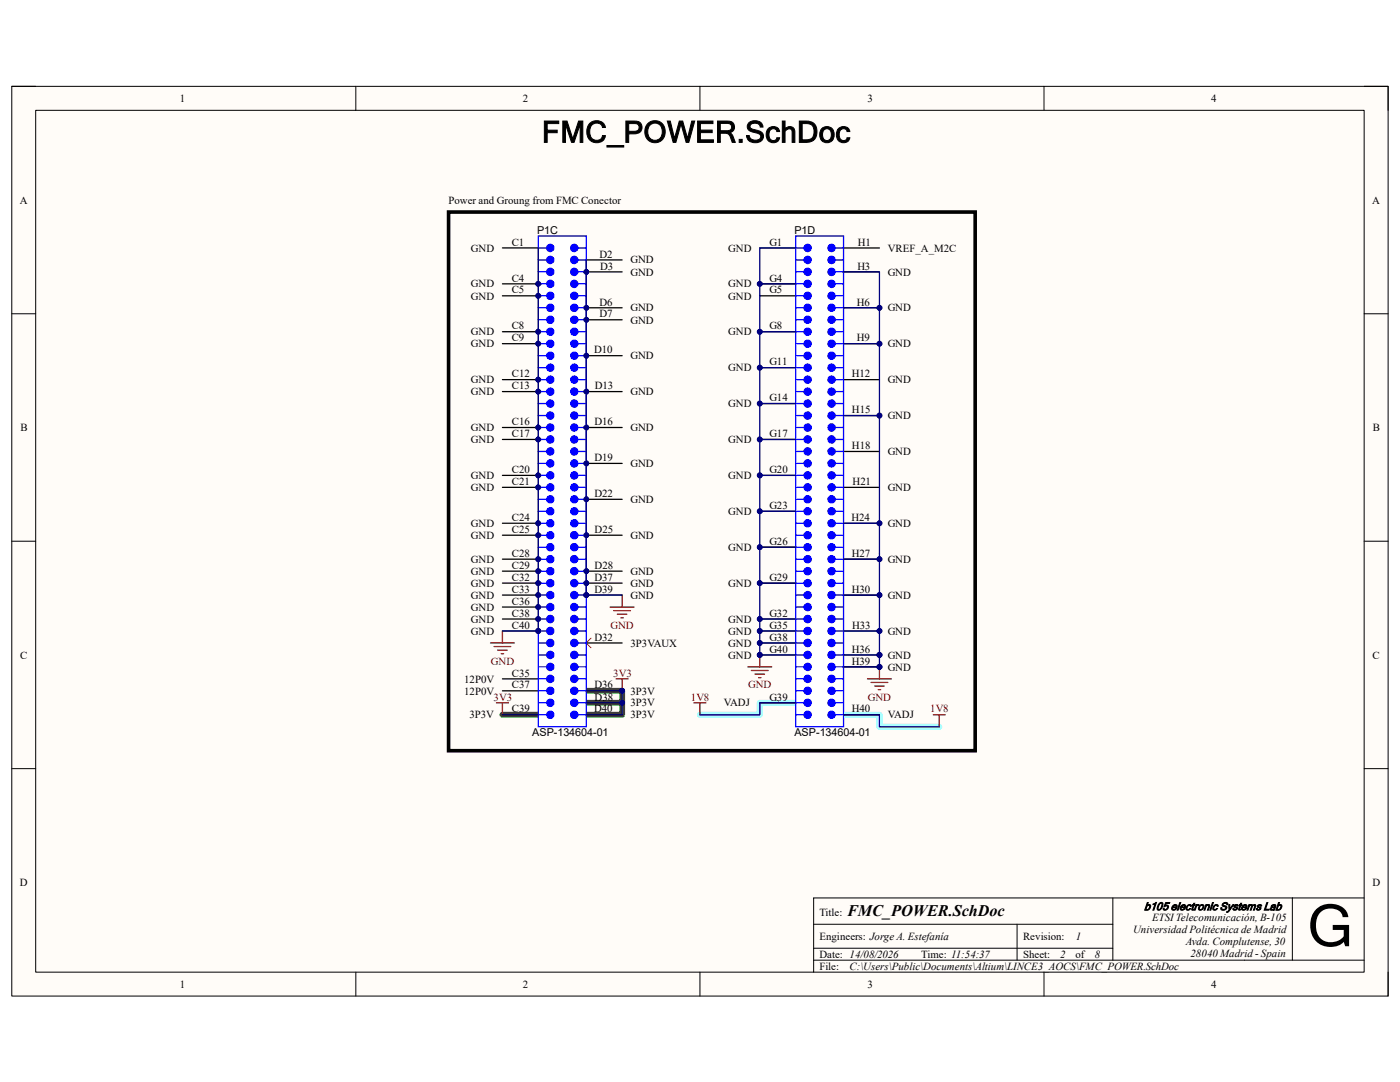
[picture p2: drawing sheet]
<svg xmlns="http://www.w3.org/2000/svg" width="279mm" height="216mm" viewBox="0 0 279 216" stroke-linecap="round" stroke-linejoin="round" font-family="sans-serif">
<defs><g id="words">
<text font-size="11.6" x="260.9" y="188.8">G</text>
<text font-size="5.9" x="108.2" y="28.4">FMC_POWER.SchDoc</text>
<text font-size="3.2" x="169" y="182.8">FMC_POWER.SchDoc</text>
<g font-size="2.2">
<text x="35.9" y="20.4">1</text>
<text x="104.4" y="20.4">2</text>
<text x="173.1" y="20.4">3</text>
<text x="241.7" y="20.4">4</text>
<text x="3.9" y="40.6">A</text>
<text x="89.5" y="40.6">Power and Groung from FMC Conector</text>
<text x="273.9" y="40.6">A</text>
<text x="107.2" y="46.7">P1C</text>
<text x="158.5" y="46.7">P1D</text>
<text x="94" y="50.2">GND</text>
<text x="102.2" y="49">C1</text>
<text x="119.7" y="51.4">D2</text>
<text x="119.8" y="53.8">D3</text>
<text x="125.8" y="52.6">GND</text>
<text x="145.3" y="50.2">GND</text>
<text x="153.5" y="49">G1</text>
<text x="171.1" y="53.8">H3</text>
<text x="171.2" y="49">H1</text>
<text x="177.2" y="50.2">VREF_A_M2C</text>
<text x="94" y="57.4">GND</text>
<text x="94" y="59.8">GND</text>
<text x="102.2" y="56.2">C4</text>
<text x="102.2" y="58.5">C5</text>
<text x="125.8" y="55">GND</text>
<text x="145.3" y="57.4">GND</text>
<text x="145.3" y="59.8">GND</text>
<text x="153.5" y="56.2">G4</text>
<text x="153.5" y="58.5">G5</text>
<text x="177.2" y="55">GND</text>
<text x="102.2" y="65.7">C8</text>
<text x="119.7" y="61">D6</text>
<text x="119.7" y="63.3">D7</text>
<text x="125.8" y="62.1">GND</text>
<text x="125.8" y="64.6">GND</text>
<text x="153.5" y="65.7">G8</text>
<text x="171" y="61">H6</text>
<text x="177.2" y="62.1">GND</text>
<text x="94" y="66.9">GND</text>
<text x="94" y="69.3">GND</text>
<text x="102.2" y="68.1">C9</text>
<text x="118.6" y="70.5">D10</text>
<text x="125.8" y="71.7">GND</text>
<text x="145.3" y="66.9">GND</text>
<text x="171" y="68.1">H9</text>
<text x="177.2" y="69.3">GND</text>
<text x="94" y="76.5">GND</text>
<text x="102.2" y="75.3">C12</text>
<text x="102.2" y="77.7">C13</text>
<text x="118.7" y="77.7">D13</text>
<text x="145.3" y="74.1">GND</text>
<text x="153.5" y="72.9">G11</text>
<text x="170" y="75.3">H12</text>
<text x="177.2" y="76.5">GND</text>
<text x="94" y="78.9">GND</text>
<text x="125.8" y="78.9">GND</text>
<text x="145.3" y="81.3">GND</text>
<text x="153.5" y="80.1">G14</text>
<text x="170" y="82.5">H15</text>
<text x="177.2" y="83.7">GND</text>
<text x="4.1" y="86">B</text>
<text x="94" y="86">GND</text>
<text x="94" y="88.4">GND</text>
<text x="102.2" y="84.8">C16</text>
<text x="102.2" y="87.2">C17</text>
<text x="118.6" y="84.8">D16</text>
<text x="125.8" y="86">GND</text>
<text x="145.3" y="88.4">GND</text>
<text x="153.5" y="87.2">G17</text>
<text x="170" y="89.6">H18</text>
<text x="274" y="86">B</text>
<text x="94" y="95.6">GND</text>
<text x="102.2" y="94.4">C20</text>
<text x="118.6" y="92">D19</text>
<text x="125.8" y="93.2">GND</text>
<text x="145.3" y="95.6">GND</text>
<text x="153.5" y="94.4">G20</text>
<text x="177.2" y="90.8">GND</text>
<text x="94" y="98">GND</text>
<text x="102.2" y="96.8">C21</text>
<text x="118.6" y="99.2">D22</text>
<text x="125.8" y="100.4">GND</text>
<text x="153.5" y="101.6">G23</text>
<text x="170.1" y="96.8">H21</text>
<text x="177.2" y="98">GND</text>
<text x="94" y="105.2">GND</text>
<text x="94" y="107.5">GND</text>
<text x="102.2" y="104">C24</text>
<text x="102.2" y="106.3">C25</text>
<text x="118.7" y="106.3">D25</text>
<text x="125.8" y="107.5">GND</text>
<text x="145.3" y="102.7">GND</text>
<text x="169.9" y="104">H24</text>
<text x="177.2" y="105.2">GND</text>
<text x="94" y="112.3">GND</text>
<text x="102.2" y="111.1">C28</text>
<text x="102.2" y="113.5">C29</text>
<text x="118.7" y="113.5">D28</text>
<text x="145.3" y="109.9">GND</text>
<text x="153.5" y="108.7">G26</text>
<text x="170" y="111.1">H27</text>
<text x="177.2" y="112.3">GND</text>
<text x="94" y="114.7">GND</text>
<text x="94" y="117.1">GND</text>
<text x="94" y="119.5">GND</text>
<text x="102.2" y="115.9">C32</text>
<text x="102.2" y="118.3">C33</text>
<text x="118.6" y="115.9">D37</text>
<text x="118.6" y="118.3">D39</text>
<text x="125.8" y="114.7">GND</text>
<text x="125.8" y="117.1">GND</text>
<text x="125.8" y="119.5">GND</text>
<text x="145.3" y="117.1">GND</text>
<text x="153.5" y="115.9">G29</text>
<text x="170" y="118.3">H30</text>
<text x="177.2" y="119.5">GND</text>
<text x="94" y="121.9">GND</text>
<text x="94" y="124.2">GND</text>
<text x="102.2" y="120.6">C36</text>
<text x="102.2" y="123.1">C38</text>
<text x="102.2" y="125.4">C40</text>
<text x="145.3" y="124.2">GND</text>
<text x="153.5" y="123.1">G32</text>
<text x="153.5" y="125.4">G35</text>
<text x="170.1" y="125.4">H33</text>
<text x="4" y="131.4">C</text>
<text x="94" y="126.7">GND</text>
<text x="118.6" y="127.8">D32</text>
<text x="125.8" y="129">3P3VAUX</text>
<text x="145.3" y="126.7">GND</text>
<text x="145.3" y="129">GND</text>
<text x="145.3" y="131.4">GND</text>
<text x="153.5" y="127.8">G38</text>
<text x="153.5" y="130.2">G40</text>
<text x="170" y="130.2">H36</text>
<text x="177.2" y="126.7">GND</text>
<text x="177.2" y="131.4">GND</text>
<text x="273.9" y="131.4">C</text>
<text x="92.6" y="136.2">12P0V</text>
<text x="102.2" y="135">C35</text>
<text x="102.2" y="137.4">C37</text>
<text x="118.6" y="137.4">D36</text>
<text x="170" y="132.6">H39</text>
<text x="177.2" y="133.8">GND</text>
<text x="92.6" y="138.6">12P0V</text>
<text x="93.7" y="143.3">3P3V</text>
<text x="102.2" y="142.2">C39</text>
<text x="118.6" y="142.2">D40</text>
<text x="118.7" y="139.8">D38</text>
<text x="125.8" y="138.6">3P3V</text>
<text x="125.8" y="141">3P3V</text>
<text x="125.8" y="143.3">3P3V</text>
<text x="144.4" y="141">VADJ</text>
<text x="153.5" y="139.8">G39</text>
<text x="170" y="142.2">H40</text>
<text x="177.2" y="143.3">VADJ</text>
<text x="106.2" y="146.9">ASP-134604-01</text>
<text x="158.5" y="146.9">ASP-134604-01</text>
<text x="4" y="176.8">D</text>
<text x="273.9" y="176.8">D</text>
<text x="163.5" y="182.8">Title:</text>
<text x="228.3" y="181.6">b105 electronic Systems Lab</text>
<text x="230" y="183.7">ETSI Telecomunicación, B-105</text>
<text x="163.5" y="187.5">Engineers: Jorge A. Estefanía</text>
<text x="163.5" y="191.1">Date: 14/08/2026</text>
<text x="183.9" y="191.1">Time: 11:54:37</text>
<text x="204.2" y="187.5">Revision:</text>
<text x="204.2" y="191.1">Sheet:</text>
<text x="211.6" y="191.1">2</text>
<text x="214.7" y="191.1">of</text>
<text x="214.7" y="187.5">1</text>
<text x="218.5" y="191.1">8</text>
<text x="226.1" y="186.1">Universidad Politécnica de Madrid</text>
<text x="236.6" y="188.5">Avda. Complutense, 30</text>
<text x="237.6" y="190.9">28040 Madrid - Spain</text>
<text x="35.9" y="197.1">1</text>
<text x="104.4" y="197.1">2</text>
<text x="163.5" y="193.5">File:</text>
<text x="169.5" y="193.5">C:\Users\Public\Documents\Altium\LINCE3_AOCS\FMC_POWER.SchDoc</text>
<text x="173.1" y="197.1">3</text>
<text x="241.7" y="197.1">4</text>
</g>
<g font-size="2.2" fill="#800000">
<text x="121.8" y="125.4">GND</text>
<text x="98" y="132.6">GND</text>
<text x="122.4" y="135">3V3</text>
<text x="149.3" y="137.4">GND</text>
<text x="98.5" y="139.8">3V3</text>
<text x="137.9" y="139.8">1V8</text>
<text x="173.2" y="139.8">GND</text>
<text x="185.6" y="142.2">1V8</text>
</g>
</g></defs>
<path d="M2.3 17.2h274.7v181.6h-274.7z" fill-rule="evenodd" fill="#fffcf8"/>
<path d="M2.3 17.2h274.7v181.6h-274.7z" fill="none" stroke="#000" stroke-width=".2"/>
<path d="M7.1 22h265.1v172h-265.1z" fill-rule="evenodd" fill="#fffcf8"/>
<g fill="none" stroke="#000" stroke-width=".2">
<path d="M2.3 17.2h4.8M71 17.2v4.8M139.7 17.2v4.8M208.4 17.2v4.8M272.2 17.2h4.8v4.8M7.1 22h265.1v172h-265.1zM2.3 62.6h4.8M272.2 62.6h4.8M2.3 108h4.8M272.2 108h4.8M2.3 153.4h4.8M272.2 153.4h4.8"/>
<path d="M222.1 179.2v12.4M257.9 179.2v12.4M272.2 179.2h-109.8v14.8M71 194v4.8M139.7 194v4.8M162.4 184.4h59.7M162.4 191.6h109.8M162.4 189.2h59.7M203 184.4v7.2M208.4 194v4.8M277 194v4.8"/>
</g>
<path d="M158.8 140.2h-7.2v2.4h-11.9M168.3 142.6h7.2v2.4h12" fill="none" stroke="#6effff" stroke-width="1.2"/>
<path d="M117 137.8h7.2v2.4h-7.2M100.3 142.6h7.1M124.2 140.2v2.4h-7.2" fill="none" stroke="#00be00" stroke-width="1.2"/>
<path d="M116 127.3l1.9 1.9M117.9 127.3l-1.9 1.9" fill="none" stroke="#f00" stroke-width=".2"/>
<path d="M173.1 135.5h4.8M173.8 136.2h3.4M174.6 136.9h1.9M175.3 137.6h.5M175.5 133.1v2.4" fill="none" stroke="#800000" stroke-width=".25"/>
<circle cx="175.5" cy="133.1" r=".48" fill="#000080"/>
<circle cx="175.5" cy="133.1" r=".48" fill="none" stroke="#000080" stroke-width=".2"/>
<path d="M149.2 133.1h4.8M150 133.8h3.3M150.7 134.5h1.9M151.4 135.2h.5M151.6 130.7v2.4M138.5 140.2h2.4M139.7 140.2v2.4M186.3 142.6h2.3M187.5 142.6v2.4" fill="none" stroke="#800000" stroke-width=".25"/>
<circle cx="151.6" cy="130.7" r=".48" fill="#000080"/>
<circle cx="151.6" cy="130.7" r=".48" fill="none" stroke="#000080" stroke-width=".2"/>
<path d="M89.5 42.3h105.1v107.5h-105.1z" fill="none" stroke="#000" stroke-width=".72"/>
<circle cx="107.4" cy="56.6" r=".48" fill="#000080"/>
<circle cx="107.4" cy="56.6" r=".48" fill="none" stroke="#000080" stroke-width=".2"/>
<circle cx="107.4" cy="59" r=".48" fill="#000080"/>
<circle cx="107.4" cy="59" r=".48" fill="none" stroke="#000080" stroke-width=".2"/>
<circle cx="107.4" cy="66.2" r=".48" fill="#000080"/>
<circle cx="107.4" cy="66.2" r=".48" fill="none" stroke="#000080" stroke-width=".2"/>
<circle cx="107.4" cy="68.6" r=".48" fill="#000080"/>
<circle cx="107.4" cy="68.6" r=".48" fill="none" stroke="#000080" stroke-width=".2"/>
<circle cx="107.4" cy="75.8" r=".48" fill="#000080"/>
<circle cx="107.4" cy="75.8" r=".48" fill="none" stroke="#000080" stroke-width=".2"/>
<circle cx="107.4" cy="78.1" r=".48" fill="#000080"/>
<circle cx="107.4" cy="78.1" r=".48" fill="none" stroke="#000080" stroke-width=".2"/>
<circle cx="107.4" cy="85.3" r=".48" fill="#000080"/>
<circle cx="107.4" cy="85.3" r=".48" fill="none" stroke="#000080" stroke-width=".2"/>
<circle cx="107.4" cy="87.7" r=".48" fill="#000080"/>
<circle cx="107.4" cy="87.7" r=".48" fill="none" stroke="#000080" stroke-width=".2"/>
<circle cx="107.4" cy="94.9" r=".48" fill="#000080"/>
<circle cx="107.4" cy="94.9" r=".48" fill="none" stroke="#000080" stroke-width=".2"/>
<circle cx="107.4" cy="97.2" r=".48" fill="#000080"/>
<circle cx="107.4" cy="97.2" r=".48" fill="none" stroke="#000080" stroke-width=".2"/>
<circle cx="107.4" cy="104.4" r=".48" fill="#000080"/>
<circle cx="107.4" cy="104.4" r=".48" fill="none" stroke="#000080" stroke-width=".2"/>
<circle cx="107.4" cy="106.8" r=".48" fill="#000080"/>
<circle cx="107.4" cy="106.8" r=".48" fill="none" stroke="#000080" stroke-width=".2"/>
<circle cx="107.4" cy="111.6" r=".48" fill="#000080"/>
<circle cx="107.4" cy="111.6" r=".48" fill="none" stroke="#000080" stroke-width=".2"/>
<circle cx="107.4" cy="114" r=".48" fill="#000080"/>
<circle cx="107.4" cy="114" r=".48" fill="none" stroke="#000080" stroke-width=".2"/>
<circle cx="107.4" cy="116.4" r=".48" fill="#000080"/>
<circle cx="107.4" cy="116.4" r=".48" fill="none" stroke="#000080" stroke-width=".2"/>
<circle cx="107.4" cy="118.7" r=".48" fill="#000080"/>
<circle cx="107.4" cy="118.7" r=".48" fill="none" stroke="#000080" stroke-width=".2"/>
<circle cx="107.4" cy="121.1" r=".48" fill="#000080"/>
<circle cx="107.4" cy="121.1" r=".48" fill="none" stroke="#000080" stroke-width=".2"/>
<circle cx="107.4" cy="123.5" r=".48" fill="#000080"/>
<circle cx="107.4" cy="123.5" r=".48" fill="none" stroke="#000080" stroke-width=".2"/>
<circle cx="107.4" cy="125.9" r=".48" fill="#000080"/>
<circle cx="107.4" cy="125.9" r=".48" fill="none" stroke="#000080" stroke-width=".2"/>
<circle cx="117" cy="54.3" r=".48" fill="#000080"/>
<circle cx="117" cy="54.3" r=".48" fill="none" stroke="#000080" stroke-width=".2"/>
<circle cx="117" cy="61.4" r=".48" fill="#000080"/>
<circle cx="117" cy="61.4" r=".48" fill="none" stroke="#000080" stroke-width=".2"/>
<circle cx="117" cy="63.8" r=".48" fill="#000080"/>
<circle cx="117" cy="63.8" r=".48" fill="none" stroke="#000080" stroke-width=".2"/>
<circle cx="117" cy="71" r=".48" fill="#000080"/>
<circle cx="117" cy="71" r=".48" fill="none" stroke="#000080" stroke-width=".2"/>
<circle cx="117" cy="78.1" r=".48" fill="#000080"/>
<circle cx="117" cy="78.1" r=".48" fill="none" stroke="#000080" stroke-width=".2"/>
<circle cx="117" cy="85.3" r=".48" fill="#000080"/>
<circle cx="117" cy="85.3" r=".48" fill="none" stroke="#000080" stroke-width=".2"/>
<circle cx="117" cy="92.5" r=".48" fill="#000080"/>
<circle cx="117" cy="92.5" r=".48" fill="none" stroke="#000080" stroke-width=".2"/>
<circle cx="117" cy="99.6" r=".48" fill="#000080"/>
<circle cx="117" cy="99.6" r=".48" fill="none" stroke="#000080" stroke-width=".2"/>
<circle cx="117" cy="106.8" r=".48" fill="#000080"/>
<circle cx="117" cy="106.8" r=".48" fill="none" stroke="#000080" stroke-width=".2"/>
<circle cx="117" cy="114" r=".48" fill="#000080"/>
<circle cx="117" cy="114" r=".48" fill="none" stroke="#000080" stroke-width=".2"/>
<circle cx="117" cy="116.4" r=".48" fill="#000080"/>
<circle cx="117" cy="116.4" r=".48" fill="none" stroke="#000080" stroke-width=".2"/>
<circle cx="117" cy="118.7" r=".48" fill="#000080"/>
<circle cx="117" cy="118.7" r=".48" fill="none" stroke="#000080" stroke-width=".2"/>
<path d="M100.3 49.5h7.1M100.3 56.6h7.1" fill="none" stroke="#000" stroke-width=".25"/>
<circle cx="107.4" cy="56.6" r=".48" fill="#000080"/>
<circle cx="107.4" cy="56.6" r=".48" fill="none" stroke="#000080" stroke-width=".2"/>
<path d="M100.3 59h7.1" fill="none" stroke="#000" stroke-width=".25"/>
<circle cx="107.4" cy="59" r=".48" fill="#000080"/>
<circle cx="107.4" cy="59" r=".48" fill="none" stroke="#000080" stroke-width=".2"/>
<path d="M100.3 66.2h7.1" fill="none" stroke="#000" stroke-width=".25"/>
<circle cx="107.4" cy="66.2" r=".48" fill="#000080"/>
<circle cx="107.4" cy="66.2" r=".48" fill="none" stroke="#000080" stroke-width=".2"/>
<path d="M100.3 68.6h7.1" fill="none" stroke="#000" stroke-width=".25"/>
<circle cx="107.4" cy="68.6" r=".48" fill="#000080"/>
<circle cx="107.4" cy="68.6" r=".48" fill="none" stroke="#000080" stroke-width=".2"/>
<path d="M100.3 75.8h7.1" fill="none" stroke="#000" stroke-width=".25"/>
<circle cx="107.4" cy="75.8" r=".48" fill="#000080"/>
<circle cx="107.4" cy="75.8" r=".48" fill="none" stroke="#000080" stroke-width=".2"/>
<path d="M100.3 78.1h7.1" fill="none" stroke="#000" stroke-width=".25"/>
<circle cx="107.4" cy="78.1" r=".48" fill="#000080"/>
<circle cx="107.4" cy="78.1" r=".48" fill="none" stroke="#000080" stroke-width=".2"/>
<path d="M100.3 85.3h7.1" fill="none" stroke="#000" stroke-width=".25"/>
<circle cx="107.4" cy="85.3" r=".48" fill="#000080"/>
<circle cx="107.4" cy="85.3" r=".48" fill="none" stroke="#000080" stroke-width=".2"/>
<path d="M100.3 87.7h7.1" fill="none" stroke="#000" stroke-width=".25"/>
<circle cx="107.4" cy="87.7" r=".48" fill="#000080"/>
<circle cx="107.4" cy="87.7" r=".48" fill="none" stroke="#000080" stroke-width=".2"/>
<path d="M100.3 94.9h7.1" fill="none" stroke="#000" stroke-width=".25"/>
<circle cx="107.4" cy="94.9" r=".48" fill="#000080"/>
<circle cx="107.4" cy="94.9" r=".48" fill="none" stroke="#000080" stroke-width=".2"/>
<path d="M100.3 97.2h7.1" fill="none" stroke="#000" stroke-width=".25"/>
<circle cx="107.4" cy="97.2" r=".48" fill="#000080"/>
<circle cx="107.4" cy="97.2" r=".48" fill="none" stroke="#000080" stroke-width=".2"/>
<path d="M100.3 104.4h7.1" fill="none" stroke="#000" stroke-width=".25"/>
<circle cx="107.4" cy="104.4" r=".48" fill="#000080"/>
<circle cx="107.4" cy="104.4" r=".48" fill="none" stroke="#000080" stroke-width=".2"/>
<path d="M100.3 106.8h7.1" fill="none" stroke="#000" stroke-width=".25"/>
<circle cx="107.4" cy="106.8" r=".48" fill="#000080"/>
<circle cx="107.4" cy="106.8" r=".48" fill="none" stroke="#000080" stroke-width=".2"/>
<path d="M100.3 111.6h7.1" fill="none" stroke="#000" stroke-width=".25"/>
<circle cx="107.4" cy="111.6" r=".48" fill="#000080"/>
<circle cx="107.4" cy="111.6" r=".48" fill="none" stroke="#000080" stroke-width=".2"/>
<path d="M100.3 114h7.1" fill="none" stroke="#000" stroke-width=".25"/>
<circle cx="107.4" cy="114" r=".48" fill="#000080"/>
<circle cx="107.4" cy="114" r=".48" fill="none" stroke="#000080" stroke-width=".2"/>
<path d="M100.3 116.4h7.1" fill="none" stroke="#000" stroke-width=".25"/>
<circle cx="107.4" cy="116.4" r=".48" fill="#000080"/>
<circle cx="107.4" cy="116.4" r=".48" fill="none" stroke="#000080" stroke-width=".2"/>
<path d="M100.3 118.7h7.1" fill="none" stroke="#000" stroke-width=".25"/>
<circle cx="107.4" cy="118.7" r=".48" fill="#000080"/>
<circle cx="107.4" cy="118.7" r=".48" fill="none" stroke="#000080" stroke-width=".2"/>
<path d="M100.3 135.5h7.1M100.3 121.1h7.1" fill="none" stroke="#000" stroke-width=".25"/>
<circle cx="107.4" cy="121.1" r=".48" fill="#000080"/>
<circle cx="107.4" cy="121.1" r=".48" fill="none" stroke="#000080" stroke-width=".2"/>
<path d="M100.3 137.8h7.1M100.3 123.5h7.1" fill="none" stroke="#000" stroke-width=".25"/>
<circle cx="107.4" cy="123.5" r=".48" fill="#000080"/>
<circle cx="107.4" cy="123.5" r=".48" fill="none" stroke="#000080" stroke-width=".2"/>
<path d="M100.3 125.9h7.1M100.3 142.6h7.1" fill="none" stroke="#000" stroke-width=".25"/>
<circle cx="107.4" cy="125.9" r=".48" fill="#000080"/>
<circle cx="107.4" cy="125.9" r=".48" fill="none" stroke="#000080" stroke-width=".2"/>
<path d="M117 51.9h7.2M117 54.3h7.2" fill="none" stroke="#000" stroke-width=".25"/>
<circle cx="117" cy="54.3" r=".48" fill="#000080"/>
<circle cx="117" cy="54.3" r=".48" fill="none" stroke="#000080" stroke-width=".2"/>
<path d="M117 61.4h7.2" fill="none" stroke="#000" stroke-width=".25"/>
<circle cx="117" cy="61.4" r=".48" fill="#000080"/>
<circle cx="117" cy="61.4" r=".48" fill="none" stroke="#000080" stroke-width=".2"/>
<path d="M117 63.8h7.2" fill="none" stroke="#000" stroke-width=".25"/>
<circle cx="117" cy="63.8" r=".48" fill="#000080"/>
<circle cx="117" cy="63.8" r=".48" fill="none" stroke="#000080" stroke-width=".2"/>
<path d="M117 71h7.2" fill="none" stroke="#000" stroke-width=".25"/>
<circle cx="117" cy="71" r=".48" fill="#000080"/>
<circle cx="117" cy="71" r=".48" fill="none" stroke="#000080" stroke-width=".2"/>
<path d="M117 78.1h7.2" fill="none" stroke="#000" stroke-width=".25"/>
<circle cx="117" cy="78.1" r=".48" fill="#000080"/>
<circle cx="117" cy="78.1" r=".48" fill="none" stroke="#000080" stroke-width=".2"/>
<path d="M117 85.3h7.2" fill="none" stroke="#000" stroke-width=".25"/>
<circle cx="117" cy="85.3" r=".48" fill="#000080"/>
<circle cx="117" cy="85.3" r=".48" fill="none" stroke="#000080" stroke-width=".2"/>
<path d="M117 92.5h7.2" fill="none" stroke="#000" stroke-width=".25"/>
<circle cx="117" cy="92.5" r=".48" fill="#000080"/>
<circle cx="117" cy="92.5" r=".48" fill="none" stroke="#000080" stroke-width=".2"/>
<path d="M117 99.6h7.2" fill="none" stroke="#000" stroke-width=".25"/>
<circle cx="117" cy="99.6" r=".48" fill="#000080"/>
<circle cx="117" cy="99.6" r=".48" fill="none" stroke="#000080" stroke-width=".2"/>
<path d="M117 106.8h7.2" fill="none" stroke="#000" stroke-width=".25"/>
<circle cx="117" cy="106.8" r=".48" fill="#000080"/>
<circle cx="117" cy="106.8" r=".48" fill="none" stroke="#000080" stroke-width=".2"/>
<path d="M117 114h7.2" fill="none" stroke="#000" stroke-width=".25"/>
<circle cx="117" cy="114" r=".48" fill="#000080"/>
<circle cx="117" cy="114" r=".48" fill="none" stroke="#000080" stroke-width=".2"/>
<path d="M117 116.4h7.2M117 128.3h7.2M117 137.8h7.2" fill="none" stroke="#000" stroke-width=".25"/>
<circle cx="117" cy="116.4" r=".48" fill="#000080"/>
<circle cx="117" cy="116.4" r=".48" fill="none" stroke="#000080" stroke-width=".2"/>
<path d="M117 118.7h7.2M117 140.2h7.2" fill="none" stroke="#000" stroke-width=".25"/>
<circle cx="117" cy="118.7" r=".48" fill="#000080"/>
<circle cx="117" cy="118.7" r=".48" fill="none" stroke="#000080" stroke-width=".2"/>
<path d="M117 142.6h7.2" fill="none" stroke="#000" stroke-width=".25"/>
<path d="M107.4 47.1h9.6v97.9h-9.6z" fill-rule="evenodd" fill="#fff"/>
<g fill="none" stroke="#00f" stroke-width=".25">
<path d="M107.4 47.1h9.6v97.9h-9.6zM107.4 49.5h1.7M107.4 54.3h1.7M107.4 51.9h1.7M107.4 59h1.7M107.4 56.6h1.7M115.3 49.5h1.7M115.3 54.3h1.7M115.3 51.9h1.7M115.3 59h1.7M115.3 56.6h1.7M107.4 71h1.7"/>
<path d="M107.4 73.4h1.7M107.4 75.8h1.7M107.4 66.2h1.7M107.4 61.4h1.7M107.4 63.8h1.7M107.4 68.6h1.7M107.4 78.1h1.7M115.3 71h1.7M115.3 73.4h1.7M115.3 75.8h1.7M115.3 66.2h1.7M115.3 61.4h1.7"/>
<path d="M115.3 63.8h1.7M115.3 68.6h1.7M115.3 78.1h1.7M107.4 80.5h1.7M107.4 82.9h1.7M107.4 85.3h1.7M107.4 87.7h1.7M107.4 94.9h1.7M107.4 97.2h1.7M107.4 90.1h1.7M107.4 92.5h1.7M107.4 99.6h1.7"/>
<path d="M115.3 80.5h1.7M115.3 82.9h1.7M115.3 85.3h1.7M115.3 87.7h1.7M115.3 94.9h1.7M115.3 97.2h1.7M115.3 90.1h1.7M115.3 92.5h1.7M115.3 99.6h1.7M107.4 109.2h1.7M107.4 111.6h1.7M107.4 106.8h1.7"/>
<path d="M107.4 116.4h1.7M107.4 118.7h1.7M107.4 114h1.7M107.4 102h1.7M107.4 104.4h1.7M115.3 109.2h1.7M115.3 111.6h1.7M115.3 106.8h1.7M115.3 116.4h1.7M115.3 118.7h1.7M115.3 114h1.7M115.3 102h1.7"/>
<path d="M115.3 104.4h1.7M107.4 121.1h1.7M107.4 123.5h1.7M107.4 125.9h1.7M107.4 133.1h1.7M107.4 135.5h1.7M107.4 128.3h1.7M107.4 130.7h1.7M107.4 137.8h1.7M115.3 121.1h1.7M115.3 123.5h1.7M115.3 125.9h1.7"/>
<path d="M115.3 133.1h1.7M115.3 135.5h1.7M115.3 128.3h1.7M115.3 130.7h1.7M115.3 137.8h1.7M107.4 140.2h1.7M107.4 142.6h1.7M115.3 140.2h1.7M115.3 142.6h1.7"/>
</g>
<circle cx="109.8" cy="49.5" r=".72" fill="#00f"/>
<circle cx="109.8" cy="49.5" r=".72" fill="none" stroke="#00f" stroke-width=".25"/>
<circle cx="114.6" cy="49.5" r=".72" fill="#00f"/>
<circle cx="114.6" cy="49.5" r=".72" fill="none" stroke="#00f" stroke-width=".25"/>
<circle cx="109.8" cy="54.3" r=".72" fill="#00f"/>
<circle cx="109.8" cy="54.3" r=".72" fill="none" stroke="#00f" stroke-width=".25"/>
<circle cx="114.6" cy="54.3" r=".72" fill="#00f"/>
<circle cx="114.6" cy="54.3" r=".72" fill="none" stroke="#00f" stroke-width=".25"/>
<circle cx="109.8" cy="51.9" r=".72" fill="#00f"/>
<circle cx="109.8" cy="51.9" r=".72" fill="none" stroke="#00f" stroke-width=".25"/>
<circle cx="114.6" cy="51.9" r=".72" fill="#00f"/>
<circle cx="114.6" cy="51.9" r=".72" fill="none" stroke="#00f" stroke-width=".25"/>
<circle cx="109.8" cy="56.6" r=".72" fill="#00f"/>
<circle cx="109.8" cy="56.6" r=".72" fill="none" stroke="#00f" stroke-width=".25"/>
<circle cx="114.6" cy="56.6" r=".72" fill="#00f"/>
<circle cx="114.6" cy="56.6" r=".72" fill="none" stroke="#00f" stroke-width=".25"/>
<circle cx="109.8" cy="61.4" r=".72" fill="#00f"/>
<circle cx="109.8" cy="61.4" r=".72" fill="none" stroke="#00f" stroke-width=".25"/>
<circle cx="114.6" cy="61.4" r=".72" fill="#00f"/>
<circle cx="114.6" cy="61.4" r=".72" fill="none" stroke="#00f" stroke-width=".25"/>
<circle cx="109.8" cy="59" r=".72" fill="#00f"/>
<circle cx="109.8" cy="59" r=".72" fill="none" stroke="#00f" stroke-width=".25"/>
<circle cx="114.6" cy="59" r=".72" fill="#00f"/>
<circle cx="114.6" cy="59" r=".72" fill="none" stroke="#00f" stroke-width=".25"/>
<circle cx="109.8" cy="66.2" r=".72" fill="#00f"/>
<circle cx="109.8" cy="66.2" r=".72" fill="none" stroke="#00f" stroke-width=".25"/>
<circle cx="114.6" cy="66.2" r=".72" fill="#00f"/>
<circle cx="114.6" cy="66.2" r=".72" fill="none" stroke="#00f" stroke-width=".25"/>
<circle cx="109.8" cy="63.8" r=".72" fill="#00f"/>
<circle cx="109.8" cy="63.8" r=".72" fill="none" stroke="#00f" stroke-width=".25"/>
<circle cx="114.6" cy="63.8" r=".72" fill="#00f"/>
<circle cx="114.6" cy="63.8" r=".72" fill="none" stroke="#00f" stroke-width=".25"/>
<circle cx="109.8" cy="68.6" r=".72" fill="#00f"/>
<circle cx="109.8" cy="68.6" r=".72" fill="none" stroke="#00f" stroke-width=".25"/>
<circle cx="114.6" cy="68.6" r=".72" fill="#00f"/>
<circle cx="114.6" cy="68.6" r=".72" fill="none" stroke="#00f" stroke-width=".25"/>
<circle cx="109.8" cy="73.4" r=".72" fill="#00f"/>
<circle cx="109.8" cy="73.4" r=".72" fill="none" stroke="#00f" stroke-width=".25"/>
<circle cx="114.6" cy="73.4" r=".72" fill="#00f"/>
<circle cx="114.6" cy="73.4" r=".72" fill="none" stroke="#00f" stroke-width=".25"/>
<circle cx="109.8" cy="71" r=".72" fill="#00f"/>
<circle cx="109.8" cy="71" r=".72" fill="none" stroke="#00f" stroke-width=".25"/>
<circle cx="114.6" cy="71" r=".72" fill="#00f"/>
<circle cx="114.6" cy="71" r=".72" fill="none" stroke="#00f" stroke-width=".25"/>
<circle cx="109.8" cy="78.1" r=".72" fill="#00f"/>
<circle cx="109.8" cy="78.1" r=".72" fill="none" stroke="#00f" stroke-width=".25"/>
<circle cx="114.6" cy="78.1" r=".72" fill="#00f"/>
<circle cx="114.6" cy="78.1" r=".72" fill="none" stroke="#00f" stroke-width=".25"/>
<circle cx="109.8" cy="75.8" r=".72" fill="#00f"/>
<circle cx="109.8" cy="75.8" r=".72" fill="none" stroke="#00f" stroke-width=".25"/>
<circle cx="114.6" cy="75.8" r=".72" fill="#00f"/>
<circle cx="114.6" cy="75.8" r=".72" fill="none" stroke="#00f" stroke-width=".25"/>
<circle cx="109.8" cy="80.5" r=".72" fill="#00f"/>
<circle cx="109.8" cy="80.5" r=".72" fill="none" stroke="#00f" stroke-width=".25"/>
<circle cx="114.6" cy="80.5" r=".72" fill="#00f"/>
<circle cx="114.6" cy="80.5" r=".72" fill="none" stroke="#00f" stroke-width=".25"/>
<circle cx="109.8" cy="85.3" r=".72" fill="#00f"/>
<circle cx="109.8" cy="85.3" r=".72" fill="none" stroke="#00f" stroke-width=".25"/>
<circle cx="114.6" cy="85.3" r=".72" fill="#00f"/>
<circle cx="114.6" cy="85.3" r=".72" fill="none" stroke="#00f" stroke-width=".25"/>
<circle cx="109.8" cy="82.9" r=".72" fill="#00f"/>
<circle cx="109.8" cy="82.9" r=".72" fill="none" stroke="#00f" stroke-width=".25"/>
<circle cx="114.6" cy="82.9" r=".72" fill="#00f"/>
<circle cx="114.6" cy="82.9" r=".72" fill="none" stroke="#00f" stroke-width=".25"/>
<circle cx="109.8" cy="90.1" r=".72" fill="#00f"/>
<circle cx="109.8" cy="90.1" r=".72" fill="none" stroke="#00f" stroke-width=".25"/>
<circle cx="114.6" cy="90.1" r=".72" fill="#00f"/>
<circle cx="114.6" cy="90.1" r=".72" fill="none" stroke="#00f" stroke-width=".25"/>
<circle cx="109.8" cy="87.7" r=".72" fill="#00f"/>
<circle cx="109.8" cy="87.7" r=".72" fill="none" stroke="#00f" stroke-width=".25"/>
<circle cx="114.6" cy="87.7" r=".72" fill="#00f"/>
<circle cx="114.6" cy="87.7" r=".72" fill="none" stroke="#00f" stroke-width=".25"/>
<circle cx="109.8" cy="92.5" r=".72" fill="#00f"/>
<circle cx="109.8" cy="92.5" r=".72" fill="none" stroke="#00f" stroke-width=".25"/>
<circle cx="114.6" cy="92.5" r=".72" fill="#00f"/>
<circle cx="114.6" cy="92.5" r=".72" fill="none" stroke="#00f" stroke-width=".25"/>
<circle cx="109.8" cy="97.2" r=".72" fill="#00f"/>
<circle cx="109.8" cy="97.2" r=".72" fill="none" stroke="#00f" stroke-width=".25"/>
<circle cx="114.6" cy="97.2" r=".72" fill="#00f"/>
<circle cx="114.6" cy="97.2" r=".72" fill="none" stroke="#00f" stroke-width=".25"/>
<circle cx="109.8" cy="94.9" r=".72" fill="#00f"/>
<circle cx="109.8" cy="94.9" r=".72" fill="none" stroke="#00f" stroke-width=".25"/>
<circle cx="114.6" cy="94.9" r=".72" fill="#00f"/>
<circle cx="114.6" cy="94.9" r=".72" fill="none" stroke="#00f" stroke-width=".25"/>
<circle cx="109.8" cy="102" r=".72" fill="#00f"/>
<circle cx="109.8" cy="102" r=".72" fill="none" stroke="#00f" stroke-width=".25"/>
<circle cx="114.6" cy="102" r=".72" fill="#00f"/>
<circle cx="114.6" cy="102" r=".72" fill="none" stroke="#00f" stroke-width=".25"/>
<circle cx="109.8" cy="99.6" r=".72" fill="#00f"/>
<circle cx="109.8" cy="99.6" r=".72" fill="none" stroke="#00f" stroke-width=".25"/>
<circle cx="114.6" cy="99.6" r=".72" fill="#00f"/>
<circle cx="114.6" cy="99.6" r=".72" fill="none" stroke="#00f" stroke-width=".25"/>
<circle cx="109.8" cy="104.4" r=".72" fill="#00f"/>
<circle cx="109.8" cy="104.4" r=".72" fill="none" stroke="#00f" stroke-width=".25"/>
<circle cx="114.6" cy="104.4" r=".72" fill="#00f"/>
<circle cx="114.6" cy="104.4" r=".72" fill="none" stroke="#00f" stroke-width=".25"/>
<circle cx="109.8" cy="109.2" r=".72" fill="#00f"/>
<circle cx="109.8" cy="109.2" r=".72" fill="none" stroke="#00f" stroke-width=".25"/>
<circle cx="114.6" cy="109.2" r=".72" fill="#00f"/>
<circle cx="114.6" cy="109.2" r=".72" fill="none" stroke="#00f" stroke-width=".25"/>
<circle cx="109.8" cy="106.8" r=".72" fill="#00f"/>
<circle cx="109.8" cy="106.8" r=".72" fill="none" stroke="#00f" stroke-width=".25"/>
<circle cx="114.6" cy="106.8" r=".72" fill="#00f"/>
<circle cx="114.6" cy="106.8" r=".72" fill="none" stroke="#00f" stroke-width=".25"/>
<circle cx="109.8" cy="114" r=".72" fill="#00f"/>
<circle cx="109.8" cy="114" r=".72" fill="none" stroke="#00f" stroke-width=".25"/>
<circle cx="114.6" cy="114" r=".72" fill="#00f"/>
<circle cx="114.6" cy="114" r=".72" fill="none" stroke="#00f" stroke-width=".25"/>
<circle cx="109.8" cy="111.6" r=".72" fill="#00f"/>
<circle cx="109.8" cy="111.6" r=".72" fill="none" stroke="#00f" stroke-width=".25"/>
<circle cx="114.6" cy="111.6" r=".72" fill="#00f"/>
<circle cx="114.6" cy="111.6" r=".72" fill="none" stroke="#00f" stroke-width=".25"/>
<circle cx="109.8" cy="116.4" r=".72" fill="#00f"/>
<circle cx="109.8" cy="116.4" r=".72" fill="none" stroke="#00f" stroke-width=".25"/>
<circle cx="114.6" cy="116.4" r=".72" fill="#00f"/>
<circle cx="114.6" cy="116.4" r=".72" fill="none" stroke="#00f" stroke-width=".25"/>
<circle cx="109.8" cy="121.1" r=".72" fill="#00f"/>
<circle cx="109.8" cy="121.1" r=".72" fill="none" stroke="#00f" stroke-width=".25"/>
<circle cx="114.6" cy="121.1" r=".72" fill="#00f"/>
<circle cx="114.6" cy="121.1" r=".72" fill="none" stroke="#00f" stroke-width=".25"/>
<circle cx="109.8" cy="118.7" r=".72" fill="#00f"/>
<circle cx="109.8" cy="118.7" r=".72" fill="none" stroke="#00f" stroke-width=".25"/>
<circle cx="114.6" cy="118.7" r=".72" fill="#00f"/>
<circle cx="114.6" cy="118.7" r=".72" fill="none" stroke="#00f" stroke-width=".25"/>
<circle cx="109.8" cy="125.9" r=".72" fill="#00f"/>
<circle cx="109.8" cy="125.9" r=".72" fill="none" stroke="#00f" stroke-width=".25"/>
<circle cx="114.6" cy="125.9" r=".72" fill="#00f"/>
<circle cx="114.6" cy="125.9" r=".72" fill="none" stroke="#00f" stroke-width=".25"/>
<circle cx="109.8" cy="123.5" r=".72" fill="#00f"/>
<circle cx="109.8" cy="123.5" r=".72" fill="none" stroke="#00f" stroke-width=".25"/>
<circle cx="114.6" cy="123.5" r=".72" fill="#00f"/>
<circle cx="114.6" cy="123.5" r=".72" fill="none" stroke="#00f" stroke-width=".25"/>
<circle cx="109.8" cy="128.3" r=".72" fill="#00f"/>
<circle cx="109.8" cy="128.3" r=".72" fill="none" stroke="#00f" stroke-width=".25"/>
<circle cx="114.6" cy="128.3" r=".72" fill="#00f"/>
<circle cx="114.6" cy="128.3" r=".72" fill="none" stroke="#00f" stroke-width=".25"/>
<circle cx="109.8" cy="133.1" r=".72" fill="#00f"/>
<circle cx="109.8" cy="133.1" r=".72" fill="none" stroke="#00f" stroke-width=".25"/>
<circle cx="114.6" cy="133.1" r=".72" fill="#00f"/>
<circle cx="114.6" cy="133.1" r=".72" fill="none" stroke="#00f" stroke-width=".25"/>
<circle cx="109.8" cy="130.7" r=".72" fill="#00f"/>
<circle cx="109.8" cy="130.7" r=".72" fill="none" stroke="#00f" stroke-width=".25"/>
<circle cx="114.6" cy="130.7" r=".72" fill="#00f"/>
<circle cx="114.6" cy="130.7" r=".72" fill="none" stroke="#00f" stroke-width=".25"/>
<circle cx="109.8" cy="137.8" r=".72" fill="#00f"/>
<circle cx="109.8" cy="137.8" r=".72" fill="none" stroke="#00f" stroke-width=".25"/>
<circle cx="114.6" cy="137.8" r=".72" fill="#00f"/>
<circle cx="114.6" cy="137.8" r=".72" fill="none" stroke="#00f" stroke-width=".25"/>
<circle cx="109.8" cy="135.5" r=".72" fill="#00f"/>
<circle cx="109.8" cy="135.5" r=".72" fill="none" stroke="#00f" stroke-width=".25"/>
<circle cx="114.6" cy="135.5" r=".72" fill="#00f"/>
<circle cx="114.6" cy="135.5" r=".72" fill="none" stroke="#00f" stroke-width=".25"/>
<circle cx="109.8" cy="140.2" r=".72" fill="#00f"/>
<circle cx="109.8" cy="140.2" r=".72" fill="none" stroke="#00f" stroke-width=".25"/>
<circle cx="114.6" cy="140.2" r=".72" fill="#00f"/>
<circle cx="114.6" cy="140.2" r=".72" fill="none" stroke="#00f" stroke-width=".25"/>
<circle cx="109.8" cy="142.6" r=".72" fill="#00f"/>
<circle cx="109.8" cy="142.6" r=".72" fill="none" stroke="#00f" stroke-width=".25"/>
<circle cx="114.6" cy="142.6" r=".72" fill="#00f"/>
<circle cx="114.6" cy="142.6" r=".72" fill="none" stroke="#00f" stroke-width=".25"/>
<g fill="none" stroke="#000" stroke-width=".25">
<path d="M151.6 49.5h7.2M151.6 56.6h7.2M151.6 59h7.2M168.3 49.5h7.2M168.3 54.3h7.2M151.6 66.2h7.2M151.6 73.4h7.2M168.3 61.4h7.2M168.3 68.6h7.2M168.3 75.8h7.2M151.6 80.5h7.2M151.6 87.7h7.2"/>
<path d="M151.6 94.9h7.2M168.3 82.9h7.2M168.3 90.1h7.2M168.3 97.3h7.2M151.6 102h7.2M151.6 109.2h7.2M151.6 116.4h7.2M168.3 104.4h7.2M168.3 111.6h7.2M168.3 118.7h7.2M151.6 123.5h7.2M151.6 125.9h7.2"/>
<path d="M151.6 128.3h7.2M151.6 130.7h7.2M168.3 130.7h7.2M168.3 125.9h7.2M168.3 133.1h7.2M151.6 140.2h7.2M168.3 142.6h7.2"/>
</g>
<path d="M158.8 47.1h9.5v97.9h-9.5z" fill-rule="evenodd" fill="#fff"/>
<g fill="none" stroke="#00f" stroke-width=".25">
<path d="M158.8 47.1h9.5v97.9h-9.5zM158.8 49.5h1.7M158.8 54.3h1.7M158.8 51.9h1.7M158.8 59h1.7M158.8 56.6h1.7M166.7 49.5h1.6M166.7 54.3h1.6M166.7 51.9h1.6M166.7 59h1.6M166.7 56.6h1.6M158.8 71h1.7"/>
<path d="M158.8 73.4h1.7M158.8 75.8h1.7M158.8 66.2h1.7M158.8 61.4h1.7M158.8 63.8h1.7M158.8 68.6h1.7M158.8 78.1h1.7M166.7 71h1.6M166.7 73.4h1.6M166.7 75.8h1.6M166.7 66.2h1.6M166.7 61.4h1.6"/>
<path d="M166.7 63.8h1.6M166.7 68.6h1.6M166.7 78.1h1.6M158.8 80.5h1.7M158.8 82.9h1.7M158.8 85.3h1.7M158.8 87.7h1.7M158.8 94.9h1.7M158.8 97.2h1.7M158.8 90.1h1.7M158.8 92.5h1.7M158.8 99.6h1.7"/>
<path d="M166.7 80.5h1.6M166.7 82.9h1.6M166.7 85.3h1.6M166.7 87.7h1.6M166.7 94.9h1.6M166.7 97.2h1.6M166.7 90.1h1.6M166.7 92.5h1.6M166.7 99.6h1.6M158.8 109.2h1.7M158.8 111.6h1.7M158.8 106.8h1.7"/>
<path d="M158.8 116.4h1.7M158.8 118.7h1.7M158.8 114h1.7M158.8 102h1.7M158.8 104.4h1.7M166.7 109.2h1.6M166.7 111.6h1.6M166.7 106.8h1.6M166.7 116.4h1.6M166.7 118.7h1.6M166.7 114h1.6M166.7 102h1.6"/>
<path d="M166.7 104.4h1.6M158.8 121.1h1.7M158.8 123.5h1.7M158.8 125.9h1.7M158.8 133.1h1.7M158.8 135.5h1.7M158.8 128.3h1.7M158.8 130.7h1.7M158.8 137.8h1.7M166.7 121.1h1.6M166.7 123.5h1.6M166.7 125.9h1.6"/>
<path d="M166.7 133.1h1.6M166.7 135.5h1.6M166.7 128.3h1.6M166.7 130.7h1.6M166.7 137.8h1.6M158.8 140.2h1.7M158.8 142.6h1.7M166.7 140.2h1.6M166.7 142.6h1.6"/>
</g>
<circle cx="161.2" cy="49.5" r=".72" fill="#00f"/>
<circle cx="161.2" cy="49.5" r=".72" fill="none" stroke="#00f" stroke-width=".25"/>
<circle cx="166" cy="49.5" r=".72" fill="#00f"/>
<circle cx="166" cy="49.5" r=".72" fill="none" stroke="#00f" stroke-width=".25"/>
<circle cx="161.2" cy="54.3" r=".72" fill="#00f"/>
<circle cx="161.2" cy="54.3" r=".72" fill="none" stroke="#00f" stroke-width=".25"/>
<circle cx="166" cy="54.3" r=".72" fill="#00f"/>
<circle cx="166" cy="54.3" r=".72" fill="none" stroke="#00f" stroke-width=".25"/>
<circle cx="161.2" cy="51.9" r=".72" fill="#00f"/>
<circle cx="161.2" cy="51.9" r=".72" fill="none" stroke="#00f" stroke-width=".25"/>
<circle cx="166" cy="51.9" r=".72" fill="#00f"/>
<circle cx="166" cy="51.9" r=".72" fill="none" stroke="#00f" stroke-width=".25"/>
<circle cx="161.2" cy="56.6" r=".72" fill="#00f"/>
<circle cx="161.2" cy="56.6" r=".72" fill="none" stroke="#00f" stroke-width=".25"/>
<circle cx="166" cy="56.6" r=".72" fill="#00f"/>
<circle cx="166" cy="56.6" r=".72" fill="none" stroke="#00f" stroke-width=".25"/>
<circle cx="161.2" cy="61.4" r=".72" fill="#00f"/>
<circle cx="161.2" cy="61.4" r=".72" fill="none" stroke="#00f" stroke-width=".25"/>
<circle cx="166" cy="61.4" r=".72" fill="#00f"/>
<circle cx="166" cy="61.4" r=".72" fill="none" stroke="#00f" stroke-width=".25"/>
<circle cx="161.2" cy="59" r=".72" fill="#00f"/>
<circle cx="161.2" cy="59" r=".72" fill="none" stroke="#00f" stroke-width=".25"/>
<circle cx="166" cy="59" r=".72" fill="#00f"/>
<circle cx="166" cy="59" r=".72" fill="none" stroke="#00f" stroke-width=".25"/>
<circle cx="161.2" cy="66.2" r=".72" fill="#00f"/>
<circle cx="161.2" cy="66.2" r=".72" fill="none" stroke="#00f" stroke-width=".25"/>
<circle cx="166" cy="66.2" r=".72" fill="#00f"/>
<circle cx="166" cy="66.2" r=".72" fill="none" stroke="#00f" stroke-width=".25"/>
<circle cx="161.2" cy="63.8" r=".72" fill="#00f"/>
<circle cx="161.2" cy="63.8" r=".72" fill="none" stroke="#00f" stroke-width=".25"/>
<circle cx="166" cy="63.8" r=".72" fill="#00f"/>
<circle cx="166" cy="63.8" r=".72" fill="none" stroke="#00f" stroke-width=".25"/>
<circle cx="161.2" cy="68.6" r=".72" fill="#00f"/>
<circle cx="161.2" cy="68.6" r=".72" fill="none" stroke="#00f" stroke-width=".25"/>
<circle cx="166" cy="68.6" r=".72" fill="#00f"/>
<circle cx="166" cy="68.6" r=".72" fill="none" stroke="#00f" stroke-width=".25"/>
<circle cx="161.2" cy="73.4" r=".72" fill="#00f"/>
<circle cx="161.2" cy="73.4" r=".72" fill="none" stroke="#00f" stroke-width=".25"/>
<circle cx="166" cy="73.4" r=".72" fill="#00f"/>
<circle cx="166" cy="73.4" r=".72" fill="none" stroke="#00f" stroke-width=".25"/>
<circle cx="161.2" cy="71" r=".72" fill="#00f"/>
<circle cx="161.2" cy="71" r=".72" fill="none" stroke="#00f" stroke-width=".25"/>
<circle cx="166" cy="71" r=".72" fill="#00f"/>
<circle cx="166" cy="71" r=".72" fill="none" stroke="#00f" stroke-width=".25"/>
<circle cx="161.2" cy="78.1" r=".72" fill="#00f"/>
<circle cx="161.2" cy="78.1" r=".72" fill="none" stroke="#00f" stroke-width=".25"/>
<circle cx="166" cy="78.1" r=".72" fill="#00f"/>
<circle cx="166" cy="78.1" r=".72" fill="none" stroke="#00f" stroke-width=".25"/>
<circle cx="161.2" cy="75.8" r=".72" fill="#00f"/>
<circle cx="161.2" cy="75.8" r=".72" fill="none" stroke="#00f" stroke-width=".25"/>
<circle cx="166" cy="75.8" r=".72" fill="#00f"/>
<circle cx="166" cy="75.8" r=".72" fill="none" stroke="#00f" stroke-width=".25"/>
<circle cx="161.2" cy="80.5" r=".72" fill="#00f"/>
<circle cx="161.2" cy="80.5" r=".72" fill="none" stroke="#00f" stroke-width=".25"/>
<circle cx="166" cy="80.5" r=".72" fill="#00f"/>
<circle cx="166" cy="80.5" r=".72" fill="none" stroke="#00f" stroke-width=".25"/>
<circle cx="161.2" cy="85.3" r=".72" fill="#00f"/>
<circle cx="161.2" cy="85.3" r=".72" fill="none" stroke="#00f" stroke-width=".25"/>
<circle cx="166" cy="85.3" r=".72" fill="#00f"/>
<circle cx="166" cy="85.3" r=".72" fill="none" stroke="#00f" stroke-width=".25"/>
<circle cx="161.2" cy="82.9" r=".72" fill="#00f"/>
<circle cx="161.2" cy="82.9" r=".72" fill="none" stroke="#00f" stroke-width=".25"/>
<circle cx="166" cy="82.9" r=".72" fill="#00f"/>
<circle cx="166" cy="82.9" r=".72" fill="none" stroke="#00f" stroke-width=".25"/>
<circle cx="161.2" cy="90.1" r=".72" fill="#00f"/>
<circle cx="161.2" cy="90.1" r=".72" fill="none" stroke="#00f" stroke-width=".25"/>
<circle cx="166" cy="90.1" r=".72" fill="#00f"/>
<circle cx="166" cy="90.1" r=".72" fill="none" stroke="#00f" stroke-width=".25"/>
<circle cx="161.2" cy="87.7" r=".72" fill="#00f"/>
<circle cx="161.2" cy="87.7" r=".72" fill="none" stroke="#00f" stroke-width=".25"/>
<circle cx="166" cy="87.7" r=".72" fill="#00f"/>
<circle cx="166" cy="87.7" r=".72" fill="none" stroke="#00f" stroke-width=".25"/>
<circle cx="161.2" cy="92.5" r=".72" fill="#00f"/>
<circle cx="161.2" cy="92.5" r=".72" fill="none" stroke="#00f" stroke-width=".25"/>
<circle cx="166" cy="92.5" r=".72" fill="#00f"/>
<circle cx="166" cy="92.5" r=".72" fill="none" stroke="#00f" stroke-width=".25"/>
<circle cx="161.2" cy="97.2" r=".72" fill="#00f"/>
<circle cx="161.2" cy="97.2" r=".72" fill="none" stroke="#00f" stroke-width=".25"/>
<circle cx="166" cy="97.2" r=".72" fill="#00f"/>
<circle cx="166" cy="97.2" r=".72" fill="none" stroke="#00f" stroke-width=".25"/>
<circle cx="161.2" cy="94.9" r=".72" fill="#00f"/>
<circle cx="161.2" cy="94.9" r=".72" fill="none" stroke="#00f" stroke-width=".25"/>
<circle cx="166" cy="94.9" r=".72" fill="#00f"/>
<circle cx="166" cy="94.9" r=".72" fill="none" stroke="#00f" stroke-width=".25"/>
<circle cx="161.2" cy="102" r=".72" fill="#00f"/>
<circle cx="161.2" cy="102" r=".72" fill="none" stroke="#00f" stroke-width=".25"/>
<circle cx="166" cy="102" r=".72" fill="#00f"/>
<circle cx="166" cy="102" r=".72" fill="none" stroke="#00f" stroke-width=".25"/>
<circle cx="161.2" cy="99.6" r=".72" fill="#00f"/>
<circle cx="161.2" cy="99.6" r=".72" fill="none" stroke="#00f" stroke-width=".25"/>
<circle cx="166" cy="99.6" r=".72" fill="#00f"/>
<circle cx="166" cy="99.6" r=".72" fill="none" stroke="#00f" stroke-width=".25"/>
<circle cx="161.2" cy="104.4" r=".72" fill="#00f"/>
<circle cx="161.2" cy="104.4" r=".72" fill="none" stroke="#00f" stroke-width=".25"/>
<circle cx="166" cy="104.4" r=".72" fill="#00f"/>
<circle cx="166" cy="104.4" r=".72" fill="none" stroke="#00f" stroke-width=".25"/>
<circle cx="161.2" cy="109.2" r=".72" fill="#00f"/>
<circle cx="161.2" cy="109.2" r=".72" fill="none" stroke="#00f" stroke-width=".25"/>
<circle cx="166" cy="109.2" r=".72" fill="#00f"/>
<circle cx="166" cy="109.2" r=".72" fill="none" stroke="#00f" stroke-width=".25"/>
<circle cx="161.2" cy="106.8" r=".72" fill="#00f"/>
<circle cx="161.2" cy="106.8" r=".72" fill="none" stroke="#00f" stroke-width=".25"/>
<circle cx="166" cy="106.8" r=".72" fill="#00f"/>
<circle cx="166" cy="106.8" r=".72" fill="none" stroke="#00f" stroke-width=".25"/>
<circle cx="161.2" cy="114" r=".72" fill="#00f"/>
<circle cx="161.2" cy="114" r=".72" fill="none" stroke="#00f" stroke-width=".25"/>
<circle cx="166" cy="114" r=".72" fill="#00f"/>
<circle cx="166" cy="114" r=".72" fill="none" stroke="#00f" stroke-width=".25"/>
<circle cx="161.2" cy="111.6" r=".72" fill="#00f"/>
<circle cx="161.2" cy="111.6" r=".72" fill="none" stroke="#00f" stroke-width=".25"/>
<circle cx="166" cy="111.6" r=".72" fill="#00f"/>
<circle cx="166" cy="111.6" r=".72" fill="none" stroke="#00f" stroke-width=".25"/>
<circle cx="161.2" cy="116.4" r=".72" fill="#00f"/>
<circle cx="161.2" cy="116.4" r=".72" fill="none" stroke="#00f" stroke-width=".25"/>
<circle cx="166" cy="116.4" r=".72" fill="#00f"/>
<circle cx="166" cy="116.4" r=".72" fill="none" stroke="#00f" stroke-width=".25"/>
<circle cx="161.2" cy="121.1" r=".72" fill="#00f"/>
<circle cx="161.2" cy="121.1" r=".72" fill="none" stroke="#00f" stroke-width=".25"/>
<circle cx="166" cy="121.1" r=".72" fill="#00f"/>
<circle cx="166" cy="121.1" r=".72" fill="none" stroke="#00f" stroke-width=".25"/>
<circle cx="161.2" cy="118.7" r=".72" fill="#00f"/>
<circle cx="161.2" cy="118.7" r=".72" fill="none" stroke="#00f" stroke-width=".25"/>
<circle cx="166" cy="118.7" r=".72" fill="#00f"/>
<circle cx="166" cy="118.7" r=".72" fill="none" stroke="#00f" stroke-width=".25"/>
<circle cx="161.2" cy="125.9" r=".72" fill="#00f"/>
<circle cx="161.2" cy="125.9" r=".72" fill="none" stroke="#00f" stroke-width=".25"/>
<circle cx="166" cy="125.9" r=".72" fill="#00f"/>
<circle cx="166" cy="125.9" r=".72" fill="none" stroke="#00f" stroke-width=".25"/>
<circle cx="161.2" cy="123.5" r=".72" fill="#00f"/>
<circle cx="161.2" cy="123.5" r=".72" fill="none" stroke="#00f" stroke-width=".25"/>
<circle cx="166" cy="123.5" r=".72" fill="#00f"/>
<circle cx="166" cy="123.5" r=".72" fill="none" stroke="#00f" stroke-width=".25"/>
<circle cx="161.2" cy="128.3" r=".72" fill="#00f"/>
<circle cx="161.2" cy="128.3" r=".72" fill="none" stroke="#00f" stroke-width=".25"/>
<circle cx="166" cy="128.3" r=".72" fill="#00f"/>
<circle cx="166" cy="128.3" r=".72" fill="none" stroke="#00f" stroke-width=".25"/>
<circle cx="161.2" cy="133.1" r=".72" fill="#00f"/>
<circle cx="161.2" cy="133.1" r=".72" fill="none" stroke="#00f" stroke-width=".25"/>
<circle cx="166" cy="133.1" r=".72" fill="#00f"/>
<circle cx="166" cy="133.1" r=".72" fill="none" stroke="#00f" stroke-width=".25"/>
<circle cx="161.2" cy="130.7" r=".72" fill="#00f"/>
<circle cx="161.2" cy="130.7" r=".72" fill="none" stroke="#00f" stroke-width=".25"/>
<circle cx="166" cy="130.7" r=".72" fill="#00f"/>
<circle cx="166" cy="130.7" r=".72" fill="none" stroke="#00f" stroke-width=".25"/>
<circle cx="161.2" cy="137.8" r=".72" fill="#00f"/>
<circle cx="161.2" cy="137.8" r=".72" fill="none" stroke="#00f" stroke-width=".25"/>
<circle cx="166" cy="137.8" r=".72" fill="#00f"/>
<circle cx="166" cy="137.8" r=".72" fill="none" stroke="#00f" stroke-width=".25"/>
<circle cx="161.2" cy="135.5" r=".72" fill="#00f"/>
<circle cx="161.2" cy="135.5" r=".72" fill="none" stroke="#00f" stroke-width=".25"/>
<circle cx="166" cy="135.5" r=".72" fill="#00f"/>
<circle cx="166" cy="135.5" r=".72" fill="none" stroke="#00f" stroke-width=".25"/>
<circle cx="161.2" cy="140.2" r=".72" fill="#00f"/>
<circle cx="161.2" cy="140.2" r=".72" fill="none" stroke="#00f" stroke-width=".25"/>
<circle cx="166" cy="140.2" r=".72" fill="#00f"/>
<circle cx="166" cy="140.2" r=".72" fill="none" stroke="#00f" stroke-width=".25"/>
<circle cx="161.2" cy="142.6" r=".72" fill="#00f"/>
<circle cx="161.2" cy="142.6" r=".72" fill="none" stroke="#00f" stroke-width=".25"/>
<circle cx="166" cy="142.6" r=".72" fill="#00f"/>
<circle cx="166" cy="142.6" r=".72" fill="none" stroke="#00f" stroke-width=".25"/>
<path d="M123 135.5h2.3M124.2 135.5v2.3M99.1 140.2h2.4M100.3 140.2v2.4" fill="none" stroke="#800000" stroke-width=".25"/>
<circle cx="124.2" cy="137.8" r=".48" fill="#000080"/>
<circle cx="124.2" cy="137.8" r=".48" fill="none" stroke="#000080" stroke-width=".2"/>
<path d="M124.2 118.7v2.4M97.9 128.3h4.8M98.6 129h3.3M99.3 129.7h1.9M100 130.4h.5M100.3 125.9v2.4M121.8 121.1h4.7M122.5 121.8h3.3M123.2 122.6h1.9M123.9 123.3h.5" fill="none" stroke="#800000" stroke-width=".25"/>
<path d="M175.5 130.7v2.4M158.8 140.2h-7.2v2.4h-11.9M168.3 142.6h7.2v2.4h12" fill="none" stroke="#000080" stroke-width=".25"/>
<circle cx="175.5" cy="133.1" r=".48" fill="#000080"/>
<circle cx="175.5" cy="133.1" r=".48" fill="none" stroke="#000080" stroke-width=".2"/>
<circle cx="175.5" cy="130.7" r=".48" fill="#000080"/>
<circle cx="175.5" cy="130.7" r=".48" fill="none" stroke="#000080" stroke-width=".2"/>
<path d="M168.3 133.1h7.2" fill="none" stroke="#000080" stroke-width=".25"/>
<circle cx="175.5" cy="133.1" r=".48" fill="#000080"/>
<circle cx="175.5" cy="133.1" r=".48" fill="none" stroke="#000080" stroke-width=".2"/>
<path d="M168.3 130.7h7.2" fill="none" stroke="#000080" stroke-width=".25"/>
<circle cx="175.5" cy="130.7" r=".48" fill="#000080"/>
<circle cx="175.5" cy="130.7" r=".48" fill="none" stroke="#000080" stroke-width=".2"/>
<path d="M168.3 125.9h7.2v4.8" fill="none" stroke="#000080" stroke-width=".25"/>
<circle cx="175.5" cy="130.7" r=".48" fill="#000080"/>
<circle cx="175.5" cy="130.7" r=".48" fill="none" stroke="#000080" stroke-width=".2"/>
<circle cx="175.5" cy="125.9" r=".48" fill="#000080"/>
<circle cx="175.5" cy="125.9" r=".48" fill="none" stroke="#000080" stroke-width=".2"/>
<path d="M168.3 118.7h7.2v7.2" fill="none" stroke="#000080" stroke-width=".25"/>
<circle cx="175.5" cy="125.9" r=".48" fill="#000080"/>
<circle cx="175.5" cy="125.9" r=".48" fill="none" stroke="#000080" stroke-width=".2"/>
<circle cx="175.5" cy="118.7" r=".48" fill="#000080"/>
<circle cx="175.5" cy="118.7" r=".48" fill="none" stroke="#000080" stroke-width=".2"/>
<path d="M168.3 111.6h7.2v7.1" fill="none" stroke="#000080" stroke-width=".25"/>
<circle cx="175.5" cy="118.7" r=".48" fill="#000080"/>
<circle cx="175.5" cy="118.7" r=".48" fill="none" stroke="#000080" stroke-width=".2"/>
<circle cx="175.5" cy="111.6" r=".48" fill="#000080"/>
<circle cx="175.5" cy="111.6" r=".48" fill="none" stroke="#000080" stroke-width=".2"/>
<path d="M168.3 104.4h7.2v6" fill="none" stroke="#000080" stroke-width=".25"/>
<circle cx="175.5" cy="104.4" r=".48" fill="#000080"/>
<circle cx="175.5" cy="104.4" r=".48" fill="none" stroke="#000080" stroke-width=".2"/>
<path d="M175.5 110.4v1.2" fill="none" stroke="#000080" stroke-width=".25"/>
<circle cx="175.5" cy="111.6" r=".48" fill="#000080"/>
<circle cx="175.5" cy="111.6" r=".48" fill="none" stroke="#000080" stroke-width=".2"/>
<path d="M168.3 82.9h7.2v7.2" fill="none" stroke="#000080" stroke-width=".25"/>
<circle cx="175.5" cy="82.9" r=".48" fill="#000080"/>
<circle cx="175.5" cy="82.9" r=".48" fill="none" stroke="#000080" stroke-width=".2"/>
<path d="M168.3 68.6h7.2v7.2" fill="none" stroke="#000080" stroke-width=".25"/>
<circle cx="175.5" cy="68.6" r=".48" fill="#000080"/>
<circle cx="175.5" cy="68.6" r=".48" fill="none" stroke="#000080" stroke-width=".2"/>
<path d="M168.3 61.4h7.2v7.2" fill="none" stroke="#000080" stroke-width=".25"/>
<circle cx="175.5" cy="68.6" r=".48" fill="#000080"/>
<circle cx="175.5" cy="68.6" r=".48" fill="none" stroke="#000080" stroke-width=".2"/>
<circle cx="175.5" cy="61.4" r=".48" fill="#000080"/>
<circle cx="175.5" cy="61.4" r=".48" fill="none" stroke="#000080" stroke-width=".2"/>
<path d="M168.3 54.3h7.2v7.1" fill="none" stroke="#000080" stroke-width=".25"/>
<circle cx="175.5" cy="61.4" r=".48" fill="#000080"/>
<circle cx="175.5" cy="61.4" r=".48" fill="none" stroke="#000080" stroke-width=".2"/>
<path d="M151.6 130.7h7.2" fill="none" stroke="#000080" stroke-width=".25"/>
<circle cx="151.6" cy="130.7" r=".48" fill="#000080"/>
<circle cx="151.6" cy="130.7" r=".48" fill="none" stroke="#000080" stroke-width=".2"/>
<path d="M158.8 128.3h-7.2v2.4" fill="none" stroke="#000080" stroke-width=".25"/>
<circle cx="151.6" cy="130.7" r=".48" fill="#000080"/>
<circle cx="151.6" cy="130.7" r=".48" fill="none" stroke="#000080" stroke-width=".2"/>
<circle cx="151.6" cy="128.3" r=".48" fill="#000080"/>
<circle cx="151.6" cy="128.3" r=".48" fill="none" stroke="#000080" stroke-width=".2"/>
<path d="M158.8 125.9h-7.2v2.4" fill="none" stroke="#000080" stroke-width=".25"/>
<circle cx="151.6" cy="125.9" r=".48" fill="#000080"/>
<circle cx="151.6" cy="125.9" r=".48" fill="none" stroke="#000080" stroke-width=".2"/>
<circle cx="151.6" cy="128.3" r=".48" fill="#000080"/>
<circle cx="151.6" cy="128.3" r=".48" fill="none" stroke="#000080" stroke-width=".2"/>
<path d="M158.8 123.5h-7.2v2.4" fill="none" stroke="#000080" stroke-width=".25"/>
<circle cx="151.6" cy="125.9" r=".48" fill="#000080"/>
<circle cx="151.6" cy="125.9" r=".48" fill="none" stroke="#000080" stroke-width=".2"/>
<circle cx="151.6" cy="123.5" r=".48" fill="#000080"/>
<circle cx="151.6" cy="123.5" r=".48" fill="none" stroke="#000080" stroke-width=".2"/>
<path d="M158.8 116.4h-7.2v7.1" fill="none" stroke="#000080" stroke-width=".25"/>
<circle cx="151.6" cy="116.4" r=".48" fill="#000080"/>
<circle cx="151.6" cy="116.4" r=".48" fill="none" stroke="#000080" stroke-width=".2"/>
<circle cx="151.6" cy="123.5" r=".48" fill="#000080"/>
<circle cx="151.6" cy="123.5" r=".48" fill="none" stroke="#000080" stroke-width=".2"/>
<path d="M158.8 109.2h-7.2v7.2" fill="none" stroke="#000080" stroke-width=".25"/>
<circle cx="151.6" cy="116.4" r=".48" fill="#000080"/>
<circle cx="151.6" cy="116.4" r=".48" fill="none" stroke="#000080" stroke-width=".2"/>
<circle cx="151.6" cy="109.2" r=".48" fill="#000080"/>
<circle cx="151.6" cy="109.2" r=".48" fill="none" stroke="#000080" stroke-width=".2"/>
<path d="M158.8 102h-7.2v7.2" fill="none" stroke="#000080" stroke-width=".25"/>
<circle cx="151.6" cy="102" r=".48" fill="#000080"/>
<circle cx="151.6" cy="102" r=".48" fill="none" stroke="#000080" stroke-width=".2"/>
<circle cx="151.6" cy="109.2" r=".48" fill="#000080"/>
<circle cx="151.6" cy="109.2" r=".48" fill="none" stroke="#000080" stroke-width=".2"/>
<path d="M158.8 94.9h-7.2v7.1" fill="none" stroke="#000080" stroke-width=".25"/>
<circle cx="151.6" cy="102" r=".48" fill="#000080"/>
<circle cx="151.6" cy="102" r=".48" fill="none" stroke="#000080" stroke-width=".2"/>
<circle cx="151.6" cy="94.9" r=".48" fill="#000080"/>
<circle cx="151.6" cy="94.9" r=".48" fill="none" stroke="#000080" stroke-width=".2"/>
<path d="M158.8 87.7h-7.2v7.2" fill="none" stroke="#000080" stroke-width=".25"/>
<circle cx="151.6" cy="94.9" r=".48" fill="#000080"/>
<circle cx="151.6" cy="94.9" r=".48" fill="none" stroke="#000080" stroke-width=".2"/>
<circle cx="151.6" cy="87.7" r=".48" fill="#000080"/>
<circle cx="151.6" cy="87.7" r=".48" fill="none" stroke="#000080" stroke-width=".2"/>
<path d="M158.8 80.5h-7.2v7.2" fill="none" stroke="#000080" stroke-width=".25"/>
<circle cx="151.6" cy="87.7" r=".48" fill="#000080"/>
<circle cx="151.6" cy="87.7" r=".48" fill="none" stroke="#000080" stroke-width=".2"/>
<circle cx="151.6" cy="80.5" r=".48" fill="#000080"/>
<circle cx="151.6" cy="80.5" r=".48" fill="none" stroke="#000080" stroke-width=".2"/>
<path d="M158.8 73.4h-7.2v7.1" fill="none" stroke="#000080" stroke-width=".25"/>
<circle cx="151.6" cy="80.5" r=".48" fill="#000080"/>
<circle cx="151.6" cy="80.5" r=".48" fill="none" stroke="#000080" stroke-width=".2"/>
<circle cx="151.6" cy="73.4" r=".48" fill="#000080"/>
<circle cx="151.6" cy="73.4" r=".48" fill="none" stroke="#000080" stroke-width=".2"/>
<path d="M158.8 66.2h-7.2v7.2" fill="none" stroke="#000080" stroke-width=".25"/>
<circle cx="151.6" cy="73.4" r=".48" fill="#000080"/>
<circle cx="151.6" cy="73.4" r=".48" fill="none" stroke="#000080" stroke-width=".2"/>
<circle cx="151.6" cy="66.2" r=".48" fill="#000080"/>
<circle cx="151.6" cy="66.2" r=".48" fill="none" stroke="#000080" stroke-width=".2"/>
<path d="M158.8 56.6h-7.2v2.4" fill="none" stroke="#000080" stroke-width=".25"/>
<circle cx="151.6" cy="56.6" r=".48" fill="#000080"/>
<circle cx="151.6" cy="56.6" r=".48" fill="none" stroke="#000080" stroke-width=".2"/>
<path d="M158.8 49.5h-7.2v7.1" fill="none" stroke="#000080" stroke-width=".25"/>
<circle cx="151.6" cy="56.6" r=".48" fill="#000080"/>
<circle cx="151.6" cy="56.6" r=".48" fill="none" stroke="#000080" stroke-width=".2"/>
<path d="M117 137.8h7.2M100.3 142.6h7.1" fill="none" stroke="#000080" stroke-width=".25"/>
<circle cx="124.2" cy="137.8" r=".48" fill="#000080"/>
<circle cx="124.2" cy="137.8" r=".48" fill="none" stroke="#000080" stroke-width=".2"/>
<path d="M124.2 137.8v2.4h-7.2" fill="none" stroke="#000080" stroke-width=".25"/>
<circle cx="124.2" cy="140.2" r=".48" fill="#000080"/>
<circle cx="124.2" cy="140.2" r=".48" fill="none" stroke="#000080" stroke-width=".2"/>
<circle cx="124.2" cy="137.8" r=".48" fill="#000080"/>
<circle cx="124.2" cy="137.8" r=".48" fill="none" stroke="#000080" stroke-width=".2"/>
<path d="M124.2 140.2v2.4h-7.2" fill="none" stroke="#000080" stroke-width=".25"/>
<circle cx="124.2" cy="140.2" r=".48" fill="#000080"/>
<circle cx="124.2" cy="140.2" r=".48" fill="none" stroke="#000080" stroke-width=".2"/>
<path d="M107.4 49.5v76.4" fill="none" stroke="#000080" stroke-width=".25"/>
<circle cx="107.4" cy="125.9" r=".48" fill="#000080"/>
<circle cx="107.4" cy="125.9" r=".48" fill="none" stroke="#000080" stroke-width=".2"/>
<circle cx="107.4" cy="123.5" r=".48" fill="#000080"/>
<circle cx="107.4" cy="123.5" r=".48" fill="none" stroke="#000080" stroke-width=".2"/>
<circle cx="107.4" cy="121.1" r=".48" fill="#000080"/>
<circle cx="107.4" cy="121.1" r=".48" fill="none" stroke="#000080" stroke-width=".2"/>
<circle cx="107.4" cy="118.7" r=".48" fill="#000080"/>
<circle cx="107.4" cy="118.7" r=".48" fill="none" stroke="#000080" stroke-width=".2"/>
<circle cx="107.4" cy="116.4" r=".48" fill="#000080"/>
<circle cx="107.4" cy="116.4" r=".48" fill="none" stroke="#000080" stroke-width=".2"/>
<circle cx="107.4" cy="114" r=".48" fill="#000080"/>
<circle cx="107.4" cy="114" r=".48" fill="none" stroke="#000080" stroke-width=".2"/>
<circle cx="107.4" cy="111.6" r=".48" fill="#000080"/>
<circle cx="107.4" cy="111.6" r=".48" fill="none" stroke="#000080" stroke-width=".2"/>
<circle cx="107.4" cy="106.8" r=".48" fill="#000080"/>
<circle cx="107.4" cy="106.8" r=".48" fill="none" stroke="#000080" stroke-width=".2"/>
<circle cx="107.4" cy="104.4" r=".48" fill="#000080"/>
<circle cx="107.4" cy="104.4" r=".48" fill="none" stroke="#000080" stroke-width=".2"/>
<circle cx="107.4" cy="97.2" r=".48" fill="#000080"/>
<circle cx="107.4" cy="97.2" r=".48" fill="none" stroke="#000080" stroke-width=".2"/>
<circle cx="107.4" cy="94.9" r=".48" fill="#000080"/>
<circle cx="107.4" cy="94.9" r=".48" fill="none" stroke="#000080" stroke-width=".2"/>
<circle cx="107.4" cy="87.7" r=".48" fill="#000080"/>
<circle cx="107.4" cy="87.7" r=".48" fill="none" stroke="#000080" stroke-width=".2"/>
<circle cx="107.4" cy="85.3" r=".48" fill="#000080"/>
<circle cx="107.4" cy="85.3" r=".48" fill="none" stroke="#000080" stroke-width=".2"/>
<circle cx="107.4" cy="78.1" r=".48" fill="#000080"/>
<circle cx="107.4" cy="78.1" r=".48" fill="none" stroke="#000080" stroke-width=".2"/>
<circle cx="107.4" cy="75.8" r=".48" fill="#000080"/>
<circle cx="107.4" cy="75.8" r=".48" fill="none" stroke="#000080" stroke-width=".2"/>
<circle cx="107.4" cy="68.6" r=".48" fill="#000080"/>
<circle cx="107.4" cy="68.6" r=".48" fill="none" stroke="#000080" stroke-width=".2"/>
<circle cx="107.4" cy="66.2" r=".48" fill="#000080"/>
<circle cx="107.4" cy="66.2" r=".48" fill="none" stroke="#000080" stroke-width=".2"/>
<circle cx="107.4" cy="59" r=".48" fill="#000080"/>
<circle cx="107.4" cy="59" r=".48" fill="none" stroke="#000080" stroke-width=".2"/>
<circle cx="107.4" cy="56.6" r=".48" fill="#000080"/>
<circle cx="107.4" cy="56.6" r=".48" fill="none" stroke="#000080" stroke-width=".2"/>
<path d="M100.3 125.9h7.1" fill="none" stroke="#000080" stroke-width=".25"/>
<circle cx="107.4" cy="125.9" r=".48" fill="#000080"/>
<circle cx="107.4" cy="125.9" r=".48" fill="none" stroke="#000080" stroke-width=".2"/>
<path d="M117 51.9v66.8" fill="none" stroke="#000080" stroke-width=".25"/>
<circle cx="117" cy="118.7" r=".48" fill="#000080"/>
<circle cx="117" cy="118.7" r=".48" fill="none" stroke="#000080" stroke-width=".2"/>
<circle cx="117" cy="116.4" r=".48" fill="#000080"/>
<circle cx="117" cy="116.4" r=".48" fill="none" stroke="#000080" stroke-width=".2"/>
<circle cx="117" cy="114" r=".48" fill="#000080"/>
<circle cx="117" cy="114" r=".48" fill="none" stroke="#000080" stroke-width=".2"/>
<circle cx="117" cy="106.8" r=".48" fill="#000080"/>
<circle cx="117" cy="106.8" r=".48" fill="none" stroke="#000080" stroke-width=".2"/>
<circle cx="117" cy="99.6" r=".48" fill="#000080"/>
<circle cx="117" cy="99.6" r=".48" fill="none" stroke="#000080" stroke-width=".2"/>
<circle cx="117" cy="92.5" r=".48" fill="#000080"/>
<circle cx="117" cy="92.5" r=".48" fill="none" stroke="#000080" stroke-width=".2"/>
<circle cx="117" cy="85.3" r=".48" fill="#000080"/>
<circle cx="117" cy="85.3" r=".48" fill="none" stroke="#000080" stroke-width=".2"/>
<circle cx="117" cy="78.1" r=".48" fill="#000080"/>
<circle cx="117" cy="78.1" r=".48" fill="none" stroke="#000080" stroke-width=".2"/>
<circle cx="117" cy="71" r=".48" fill="#000080"/>
<circle cx="117" cy="71" r=".48" fill="none" stroke="#000080" stroke-width=".2"/>
<circle cx="117" cy="63.8" r=".48" fill="#000080"/>
<circle cx="117" cy="63.8" r=".48" fill="none" stroke="#000080" stroke-width=".2"/>
<circle cx="117" cy="61.4" r=".48" fill="#000080"/>
<circle cx="117" cy="61.4" r=".48" fill="none" stroke="#000080" stroke-width=".2"/>
<circle cx="117" cy="54.3" r=".48" fill="#000080"/>
<circle cx="117" cy="54.3" r=".48" fill="none" stroke="#000080" stroke-width=".2"/>
<path d="M117 118.7h7.2" fill="none" stroke="#000080" stroke-width=".25"/>
<circle cx="117" cy="118.7" r=".48" fill="#000080"/>
<circle cx="117" cy="118.7" r=".48" fill="none" stroke="#000080" stroke-width=".2"/>
<path d="M175.5 75.8v7.1" fill="none" stroke="#000080" stroke-width=".25"/>
<circle cx="175.5" cy="82.9" r=".48" fill="#000080"/>
<circle cx="175.5" cy="82.9" r=".48" fill="none" stroke="#000080" stroke-width=".2"/>
<path d="M175.5 90.1v14.3" fill="none" stroke="#000080" stroke-width=".25"/>
<circle cx="175.5" cy="104.4" r=".48" fill="#000080"/>
<circle cx="175.5" cy="104.4" r=".48" fill="none" stroke="#000080" stroke-width=".2"/>
<path d="M151.6 59v7.2" fill="none" stroke="#000080" stroke-width=".25"/>
<circle cx="151.6" cy="66.2" r=".48" fill="#000080"/>
<circle cx="151.6" cy="66.2" r=".48" fill="none" stroke="#000080" stroke-width=".2"/>
<use href="#words"/>
</svg>
